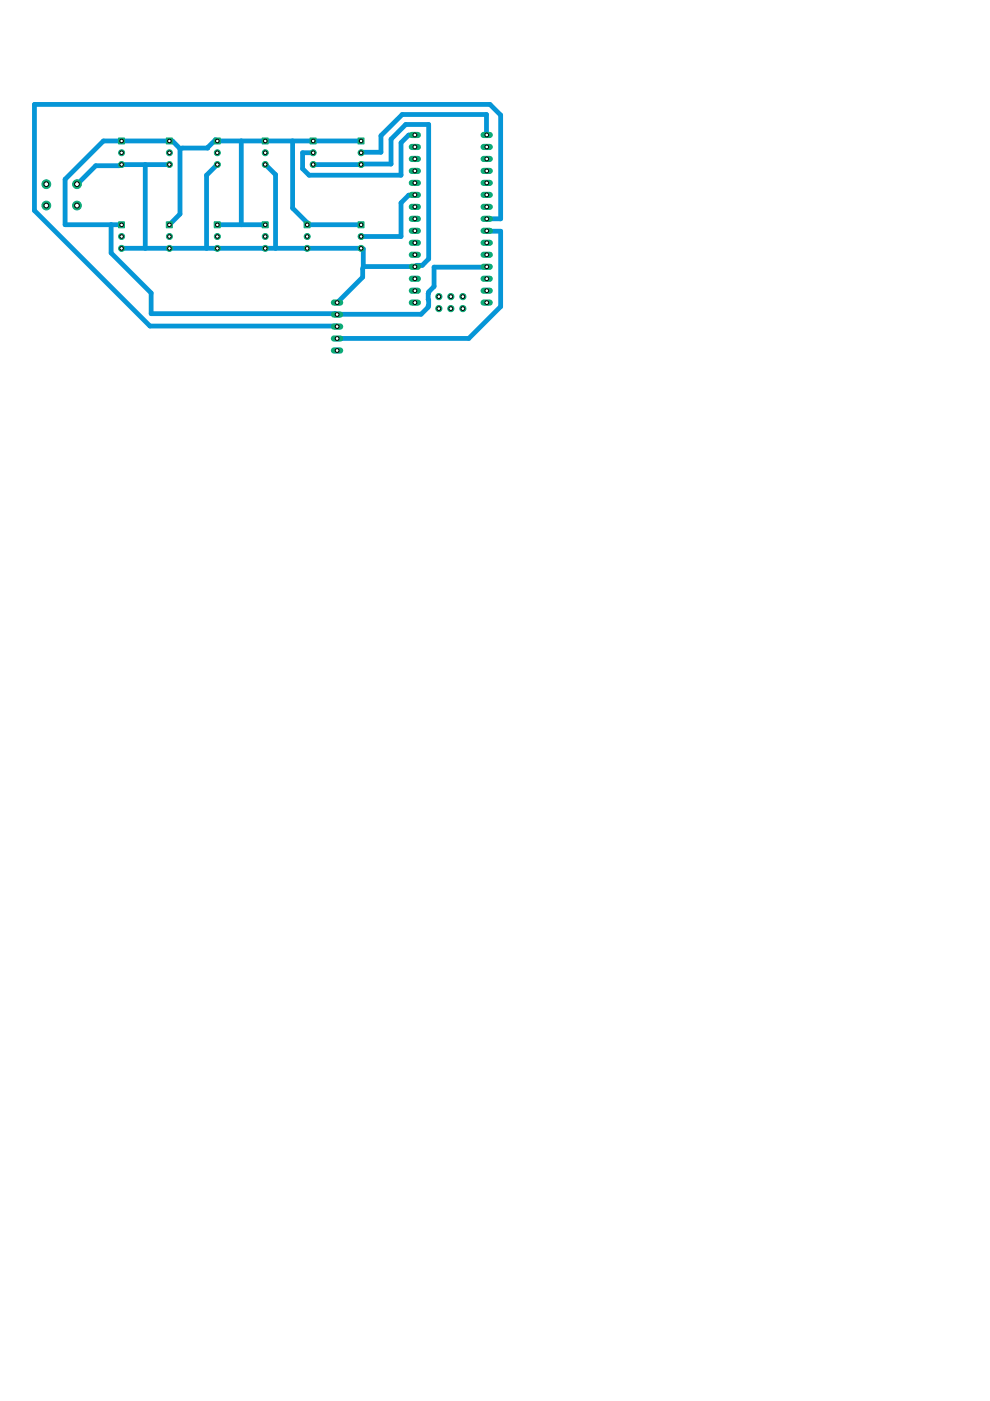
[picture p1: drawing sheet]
<svg xmlns="http://www.w3.org/2000/svg" width="210mm" height="297mm" viewBox="0 0 210 297" stroke-linecap="round" stroke-linejoin="round" font-family="sans-serif">
<g fill="none" stroke="#0696d7" stroke-width="1">
<path d="M30.8 34.9v17.7M35.9 34.9h-10.1l-.5 .2h-5l-4 4M38.2 31.5v13.9l-2.3 2.3M38.2 31.5l-1.6-1.6h-14.7l-8.1 8.1v9.6l12 .1M46.1 34.9l-2.3 2.2v15.5M51.2 29.9v17.7M56.2 34.9l2.2 2.1v15.6M62 29.9v14.2l3 3 .1 .6 11.4-.1M66.4 34.9h10.1M76.5 34.9h.1M76.5 34.9l6.4-.1v-5.3l3.1-3.1h4.9v28.5l-1.4 1.4h-1.1l-.5 .3-10.9-.1M76.5 29.9h-30.4l-.4-.2-1.7 1.7h-5.3l-.5 .1"/>
<path d="M76.5 29.9h.1M87.9 28.6h-1.2l-1.7 1.7v6.8h-19.5l-1.3-1.3v-3.4h2.2M103.2 28.6l-.1-4.3h-17.8l-4.5 4.5v3.5l-4.3 .1M23.6 47.6v6l8.4 8.5v4.4l57.3 .1 1.5-1.5v-2.8l.1-.4 1.1-1.2v-4.1h11.2M25.8 52.7l50.7-.1 .5 .2v3.7M46.1 47.7h10.1M76.5 47.6v.1M76.5 50.1l.1 .1M77 56.5l-.1 2.3-5.4 5.4M87.9 41.3l-1.2 .1-1.7 1.6v7.1h-8.5M103.2 46.4h3v-22l-2.3-2.3h-96.6v22.5l24.5 24.5 39.7 .1M103.2 48.9l3 .1v16l-6.8 6.8h-27.9"/>
</g>
<circle cx="16.3" cy="39.1" r=".93" fill="#0dab76" stroke="#0dab76" stroke-width=".21"/>
<circle cx="16.3" cy="39.1" r=".51" fill="#fff" stroke="#000" stroke-width=".21"/>
<circle cx="9.8" cy="39.1" r=".93" fill="#0dab76" stroke="#0dab76" stroke-width=".21"/>
<circle cx="9.8" cy="39.1" r=".51" fill="#fff" stroke="#000" stroke-width=".21"/>
<circle cx="16.3" cy="43.6" r=".93" fill="#0dab76" stroke="#0dab76" stroke-width=".21"/>
<circle cx="16.3" cy="43.6" r=".51" fill="#fff" stroke="#000" stroke-width=".21"/>
<circle cx="9.8" cy="43.6" r=".93" fill="#0dab76" stroke="#0dab76" stroke-width=".21"/>
<circle cx="9.8" cy="43.6" r=".51" fill="#fff" stroke="#000" stroke-width=".21"/>
<path d="M70.8 64.2h1.3" fill="none" stroke="#0dab76" stroke-width="1.3"/>
<circle cx="71.5" cy="64.2" r=".4" fill="#fff" stroke="#000" stroke-width=".21"/>
<path d="M70.8 66.7h1.3" fill="none" stroke="#0dab76" stroke-width="1.3"/>
<circle cx="71.5" cy="66.7" r=".4" fill="#fff" stroke="#000" stroke-width=".21"/>
<path d="M70.8 69.2h1.3" fill="none" stroke="#0dab76" stroke-width="1.3"/>
<circle cx="71.5" cy="69.2" r=".4" fill="#fff" stroke="#000" stroke-width=".21"/>
<path d="M70.8 71.8h1.3" fill="none" stroke="#0dab76" stroke-width="1.3"/>
<circle cx="71.5" cy="71.8" r=".4" fill="#fff" stroke="#000" stroke-width=".21"/>
<path d="M70.8 74.3h1.3" fill="none" stroke="#0dab76" stroke-width="1.3"/>
<circle cx="71.5" cy="74.3" r=".4" fill="#fff" stroke="#000" stroke-width=".21"/>
<path d="M75.9 29.3h1.3v1.2h-1.3z" fill="#0dab76" stroke="#0dab76" stroke-width=".21"/>
<circle cx="76.6" cy="29.9" r=".38" fill="#fff" stroke="#000" stroke-width=".21"/>
<circle cx="76.6" cy="32.4" r=".64" fill="#0dab76" stroke="#0dab76" stroke-width=".21"/>
<circle cx="76.6" cy="32.4" r=".38" fill="#fff" stroke="#000" stroke-width=".21"/>
<circle cx="76.6" cy="34.9" r=".64" fill="#0dab76" stroke="#0dab76" stroke-width=".21"/>
<circle cx="76.6" cy="34.9" r=".38" fill="#fff" stroke="#000" stroke-width=".21"/>
<path d="M45.4 47h1.3v1.3h-1.3z" fill="#0dab76" stroke="#0dab76" stroke-width=".21"/>
<circle cx="46.1" cy="47.7" r=".38" fill="#fff" stroke="#000" stroke-width=".21"/>
<circle cx="46.1" cy="50.1" r=".64" fill="#0dab76" stroke="#0dab76" stroke-width=".21"/>
<circle cx="46.1" cy="50.1" r=".38" fill="#fff" stroke="#000" stroke-width=".21"/>
<circle cx="46.1" cy="52.7" r=".64" fill="#0dab76" stroke="#0dab76" stroke-width=".21"/>
<circle cx="46.1" cy="52.7" r=".38" fill="#fff" stroke="#000" stroke-width=".21"/>
<path d="M35.3 47h1.2v1.3h-1.2z" fill="#0dab76" stroke="#0dab76" stroke-width=".21"/>
<circle cx="35.9" cy="47.7" r=".38" fill="#fff" stroke="#000" stroke-width=".21"/>
<circle cx="35.9" cy="50.1" r=".64" fill="#0dab76" stroke="#0dab76" stroke-width=".21"/>
<circle cx="35.9" cy="50.1" r=".38" fill="#fff" stroke="#000" stroke-width=".21"/>
<circle cx="35.9" cy="52.7" r=".64" fill="#0dab76" stroke="#0dab76" stroke-width=".21"/>
<circle cx="35.9" cy="52.7" r=".38" fill="#fff" stroke="#000" stroke-width=".21"/>
<path d="M25.1 47h1.3v1.3h-1.3z" fill="#0dab76" stroke="#0dab76" stroke-width=".21"/>
<circle cx="25.8" cy="47.7" r=".38" fill="#fff" stroke="#000" stroke-width=".21"/>
<circle cx="25.8" cy="50.1" r=".64" fill="#0dab76" stroke="#0dab76" stroke-width=".21"/>
<circle cx="25.8" cy="50.1" r=".38" fill="#fff" stroke="#000" stroke-width=".21"/>
<circle cx="25.8" cy="52.7" r=".64" fill="#0dab76" stroke="#0dab76" stroke-width=".21"/>
<circle cx="25.8" cy="52.7" r=".38" fill="#fff" stroke="#000" stroke-width=".21"/>
<path d="M65.7 29.3h1.3v1.2h-1.3z" fill="#0dab76" stroke="#0dab76" stroke-width=".21"/>
<circle cx="66.4" cy="29.9" r=".38" fill="#fff" stroke="#000" stroke-width=".21"/>
<circle cx="66.4" cy="32.4" r=".64" fill="#0dab76" stroke="#0dab76" stroke-width=".21"/>
<circle cx="66.4" cy="32.4" r=".38" fill="#fff" stroke="#000" stroke-width=".21"/>
<circle cx="66.4" cy="34.9" r=".64" fill="#0dab76" stroke="#0dab76" stroke-width=".21"/>
<circle cx="66.4" cy="34.9" r=".38" fill="#fff" stroke="#000" stroke-width=".21"/>
<path d="M55.6 29.3h1.3v1.2h-1.3z" fill="#0dab76" stroke="#0dab76" stroke-width=".21"/>
<circle cx="56.2" cy="29.9" r=".38" fill="#fff" stroke="#000" stroke-width=".21"/>
<circle cx="56.2" cy="32.4" r=".64" fill="#0dab76" stroke="#0dab76" stroke-width=".21"/>
<circle cx="56.2" cy="32.4" r=".38" fill="#fff" stroke="#000" stroke-width=".21"/>
<circle cx="56.2" cy="34.9" r=".64" fill="#0dab76" stroke="#0dab76" stroke-width=".21"/>
<circle cx="56.2" cy="34.9" r=".38" fill="#fff" stroke="#000" stroke-width=".21"/>
<path d="M45.4 29.3h1.3v1.2h-1.3z" fill="#0dab76" stroke="#0dab76" stroke-width=".21"/>
<circle cx="46.1" cy="29.9" r=".38" fill="#fff" stroke="#000" stroke-width=".21"/>
<circle cx="46.1" cy="32.4" r=".64" fill="#0dab76" stroke="#0dab76" stroke-width=".21"/>
<circle cx="46.1" cy="32.4" r=".38" fill="#fff" stroke="#000" stroke-width=".21"/>
<circle cx="46.1" cy="34.9" r=".64" fill="#0dab76" stroke="#0dab76" stroke-width=".21"/>
<circle cx="46.1" cy="34.9" r=".38" fill="#fff" stroke="#000" stroke-width=".21"/>
<path d="M35.3 29.3h1.2v1.2h-1.2z" fill="#0dab76" stroke="#0dab76" stroke-width=".21"/>
<circle cx="35.9" cy="29.9" r=".38" fill="#fff" stroke="#000" stroke-width=".21"/>
<circle cx="35.9" cy="32.4" r=".64" fill="#0dab76" stroke="#0dab76" stroke-width=".21"/>
<circle cx="35.9" cy="32.4" r=".38" fill="#fff" stroke="#000" stroke-width=".21"/>
<circle cx="35.9" cy="34.9" r=".64" fill="#0dab76" stroke="#0dab76" stroke-width=".21"/>
<circle cx="35.9" cy="34.9" r=".38" fill="#fff" stroke="#000" stroke-width=".21"/>
<path d="M25.1 29.3h1.3v1.2h-1.3z" fill="#0dab76" stroke="#0dab76" stroke-width=".21"/>
<circle cx="25.8" cy="29.9" r=".38" fill="#fff" stroke="#000" stroke-width=".21"/>
<circle cx="25.8" cy="32.4" r=".64" fill="#0dab76" stroke="#0dab76" stroke-width=".21"/>
<circle cx="25.8" cy="32.4" r=".38" fill="#fff" stroke="#000" stroke-width=".21"/>
<circle cx="25.8" cy="34.9" r=".64" fill="#0dab76" stroke="#0dab76" stroke-width=".21"/>
<circle cx="25.8" cy="34.9" r=".38" fill="#fff" stroke="#000" stroke-width=".21"/>
<path d="M75.9 47h1.3v1.3h-1.3z" fill="#0dab76" stroke="#0dab76" stroke-width=".21"/>
<circle cx="76.6" cy="47.7" r=".38" fill="#fff" stroke="#000" stroke-width=".21"/>
<circle cx="76.6" cy="50.1" r=".64" fill="#0dab76" stroke="#0dab76" stroke-width=".21"/>
<circle cx="76.6" cy="50.1" r=".38" fill="#fff" stroke="#000" stroke-width=".21"/>
<circle cx="76.6" cy="52.7" r=".64" fill="#0dab76" stroke="#0dab76" stroke-width=".21"/>
<circle cx="76.6" cy="52.7" r=".38" fill="#fff" stroke="#000" stroke-width=".21"/>
<path d="M64.5 47h1.2v1.3h-1.2z" fill="#0dab76" stroke="#0dab76" stroke-width=".21"/>
<circle cx="65.1" cy="47.7" r=".38" fill="#fff" stroke="#000" stroke-width=".21"/>
<circle cx="65.1" cy="50.1" r=".64" fill="#0dab76" stroke="#0dab76" stroke-width=".21"/>
<circle cx="65.1" cy="50.1" r=".38" fill="#fff" stroke="#000" stroke-width=".21"/>
<circle cx="65.1" cy="52.7" r=".64" fill="#0dab76" stroke="#0dab76" stroke-width=".21"/>
<circle cx="65.1" cy="52.7" r=".38" fill="#fff" stroke="#000" stroke-width=".21"/>
<path d="M55.6 47h1.3v1.3h-1.3z" fill="#0dab76" stroke="#0dab76" stroke-width=".21"/>
<circle cx="56.2" cy="47.7" r=".38" fill="#fff" stroke="#000" stroke-width=".21"/>
<circle cx="56.2" cy="50.1" r=".64" fill="#0dab76" stroke="#0dab76" stroke-width=".21"/>
<circle cx="56.2" cy="50.1" r=".38" fill="#fff" stroke="#000" stroke-width=".21"/>
<circle cx="56.2" cy="52.7" r=".64" fill="#0dab76" stroke="#0dab76" stroke-width=".21"/>
<circle cx="56.2" cy="52.7" r=".38" fill="#fff" stroke="#000" stroke-width=".21"/>
<path d="M87.3 64.2h1.3" fill="none" stroke="#0dab76" stroke-width="1.3"/>
<circle cx="88" cy="64.2" r=".4" fill="#fff" stroke="#000" stroke-width=".21"/>
<path d="M87.3 61.6h1.3" fill="none" stroke="#0dab76" stroke-width="1.3"/>
<circle cx="88" cy="61.6" r=".4" fill="#fff" stroke="#000" stroke-width=".21"/>
<path d="M87.3 59.1h1.3" fill="none" stroke="#0dab76" stroke-width="1.3"/>
<circle cx="88" cy="59.1" r=".4" fill="#fff" stroke="#000" stroke-width=".21"/>
<path d="M87.3 56.6h1.3" fill="none" stroke="#0dab76" stroke-width="1.3"/>
<circle cx="88" cy="56.6" r=".4" fill="#fff" stroke="#000" stroke-width=".21"/>
<path d="M87.3 54h1.3" fill="none" stroke="#0dab76" stroke-width="1.3"/>
<circle cx="88" cy="54" r=".4" fill="#fff" stroke="#000" stroke-width=".21"/>
<path d="M87.3 51.5h1.3" fill="none" stroke="#0dab76" stroke-width="1.3"/>
<circle cx="88" cy="51.5" r=".4" fill="#fff" stroke="#000" stroke-width=".21"/>
<path d="M87.3 48.9h1.3" fill="none" stroke="#0dab76" stroke-width="1.3"/>
<circle cx="88" cy="48.9" r=".4" fill="#fff" stroke="#000" stroke-width=".21"/>
<path d="M87.3 46.4h1.3" fill="none" stroke="#0dab76" stroke-width="1.3"/>
<circle cx="88" cy="46.4" r=".4" fill="#fff" stroke="#000" stroke-width=".21"/>
<path d="M87.3 43.9h1.3" fill="none" stroke="#0dab76" stroke-width="1.3"/>
<circle cx="88" cy="43.9" r=".4" fill="#fff" stroke="#000" stroke-width=".21"/>
<path d="M87.3 41.3h1.3" fill="none" stroke="#0dab76" stroke-width="1.3"/>
<circle cx="88" cy="41.3" r=".4" fill="#fff" stroke="#000" stroke-width=".21"/>
<path d="M87.3 38.8h1.3" fill="none" stroke="#0dab76" stroke-width="1.3"/>
<circle cx="88" cy="38.8" r=".4" fill="#fff" stroke="#000" stroke-width=".21"/>
<path d="M87.3 36.2h1.3" fill="none" stroke="#0dab76" stroke-width="1.3"/>
<circle cx="88" cy="36.2" r=".4" fill="#fff" stroke="#000" stroke-width=".21"/>
<path d="M102.5 64.2h1.3" fill="none" stroke="#0dab76" stroke-width="1.3"/>
<circle cx="103.2" cy="64.2" r=".4" fill="#fff" stroke="#000" stroke-width=".21"/>
<path d="M102.5 61.6h1.3" fill="none" stroke="#0dab76" stroke-width="1.3"/>
<circle cx="103.2" cy="61.6" r=".4" fill="#fff" stroke="#000" stroke-width=".21"/>
<path d="M102.5 59.1h1.3" fill="none" stroke="#0dab76" stroke-width="1.3"/>
<circle cx="103.2" cy="59.1" r=".4" fill="#fff" stroke="#000" stroke-width=".21"/>
<path d="M102.5 43.9h1.3" fill="none" stroke="#0dab76" stroke-width="1.3"/>
<circle cx="103.2" cy="43.9" r=".4" fill="#fff" stroke="#000" stroke-width=".21"/>
<path d="M102.5 41.3h1.3" fill="none" stroke="#0dab76" stroke-width="1.3"/>
<circle cx="103.2" cy="41.3" r=".4" fill="#fff" stroke="#000" stroke-width=".21"/>
<path d="M102.5 38.8h1.3" fill="none" stroke="#0dab76" stroke-width="1.3"/>
<circle cx="103.2" cy="38.8" r=".4" fill="#fff" stroke="#000" stroke-width=".21"/>
<path d="M102.5 36.2h1.3" fill="none" stroke="#0dab76" stroke-width="1.3"/>
<circle cx="103.2" cy="36.2" r=".4" fill="#fff" stroke="#000" stroke-width=".21"/>
<path d="M102.5 28.6h1.3" fill="none" stroke="#0dab76" stroke-width="1.3"/>
<circle cx="103.2" cy="28.6" r=".4" fill="#fff" stroke="#000" stroke-width=".21"/>
<path d="M87.3 28.6h1.3" fill="none" stroke="#0dab76" stroke-width="1.3"/>
<circle cx="88" cy="28.6" r=".4" fill="#fff" stroke="#000" stroke-width=".21"/>
<path d="M87.3 31.2h1.3" fill="none" stroke="#0dab76" stroke-width="1.3"/>
<circle cx="88" cy="31.2" r=".4" fill="#fff" stroke="#000" stroke-width=".21"/>
<path d="M87.3 33.7h1.3" fill="none" stroke="#0dab76" stroke-width="1.3"/>
<circle cx="88" cy="33.7" r=".4" fill="#fff" stroke="#000" stroke-width=".21"/>
<path d="M102.5 31.2h1.3" fill="none" stroke="#0dab76" stroke-width="1.3"/>
<circle cx="103.2" cy="31.2" r=".4" fill="#fff" stroke="#000" stroke-width=".21"/>
<path d="M102.5 33.7h1.3" fill="none" stroke="#0dab76" stroke-width="1.3"/>
<circle cx="103.2" cy="33.7" r=".4" fill="#fff" stroke="#000" stroke-width=".21"/>
<path d="M102.5 56.6h1.3" fill="none" stroke="#0dab76" stroke-width="1.3"/>
<circle cx="103.2" cy="56.6" r=".4" fill="#fff" stroke="#000" stroke-width=".21"/>
<circle cx="98.1" cy="62.9" r=".66" fill="#0dab76" stroke="#0dab76" stroke-width=".21"/>
<circle cx="98.1" cy="62.9" r=".4" fill="#fff" stroke="#000" stroke-width=".21"/>
<circle cx="95.6" cy="62.9" r=".66" fill="#0dab76" stroke="#0dab76" stroke-width=".21"/>
<circle cx="95.6" cy="62.9" r=".4" fill="#fff" stroke="#000" stroke-width=".21"/>
<circle cx="93" cy="62.9" r=".66" fill="#0dab76" stroke="#0dab76" stroke-width=".21"/>
<circle cx="93" cy="62.9" r=".4" fill="#fff" stroke="#000" stroke-width=".21"/>
<path d="M102.5 46.4h1.3" fill="none" stroke="#0dab76" stroke-width="1.3"/>
<circle cx="103.2" cy="46.4" r=".4" fill="#fff" stroke="#000" stroke-width=".21"/>
<path d="M102.5 48.9h1.3" fill="none" stroke="#0dab76" stroke-width="1.3"/>
<circle cx="103.2" cy="48.9" r=".4" fill="#fff" stroke="#000" stroke-width=".21"/>
<path d="M102.5 51.5h1.3" fill="none" stroke="#0dab76" stroke-width="1.3"/>
<circle cx="103.2" cy="51.5" r=".4" fill="#fff" stroke="#000" stroke-width=".21"/>
<path d="M102.5 54h1.3" fill="none" stroke="#0dab76" stroke-width="1.3"/>
<circle cx="103.2" cy="54" r=".4" fill="#fff" stroke="#000" stroke-width=".21"/>
<circle cx="98.1" cy="65.4" r=".66" fill="#0dab76" stroke="#0dab76" stroke-width=".21"/>
<circle cx="98.1" cy="65.4" r=".4" fill="#fff" stroke="#000" stroke-width=".21"/>
<circle cx="95.6" cy="65.4" r=".66" fill="#0dab76" stroke="#0dab76" stroke-width=".21"/>
<circle cx="95.6" cy="65.4" r=".4" fill="#fff" stroke="#000" stroke-width=".21"/>
<circle cx="93" cy="65.4" r=".66" fill="#0dab76" stroke="#0dab76" stroke-width=".21"/>
<circle cx="93" cy="65.4" r=".4" fill="#fff" stroke="#000" stroke-width=".21"/>
</svg>
